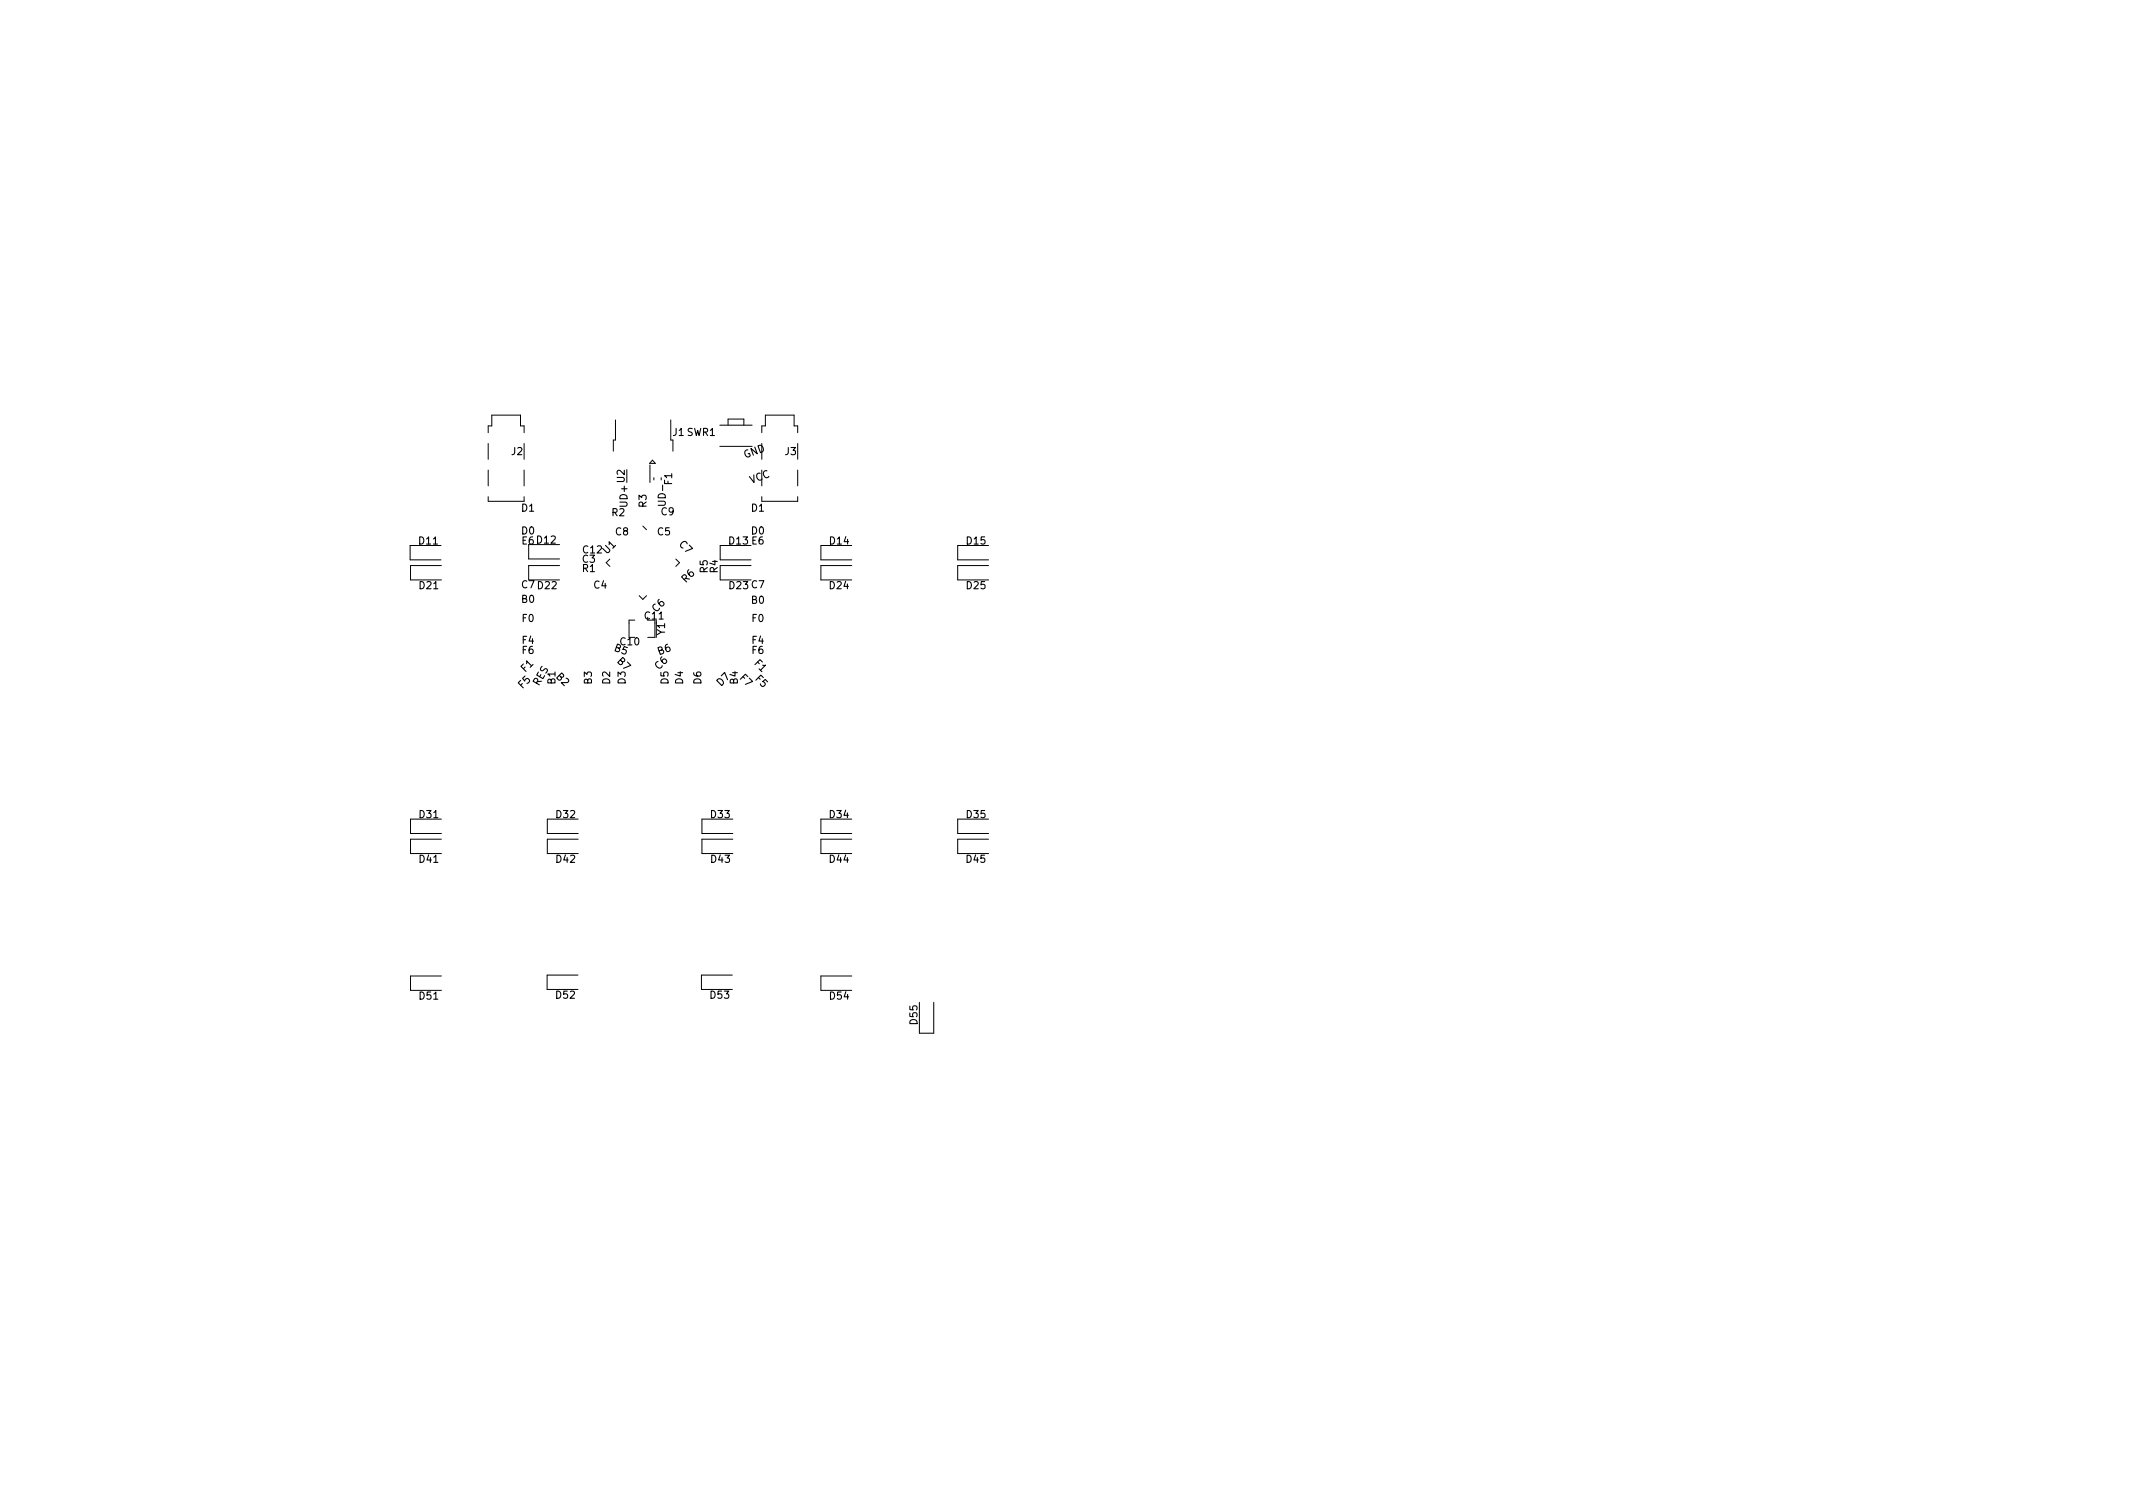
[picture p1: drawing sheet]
<svg xmlns="http://www.w3.org/2000/svg" width="297mm" height="210mm" viewBox="0 0 297 210" stroke-linecap="round" stroke-linejoin="round" font-family="sans-serif">
<defs><g id="words">
<g font-size="1.4">
<text x="71.2" y="63.4">J2</text>
<text x="93.7" y="60.7">J1 SWR1</text>
<text x="103.7" y="63.9" transform="rotate(-20 103.7 63.9)">GND</text>
<text x="109.3" y="63.4">J3</text>
<text x="72.6" y="71.2">D1</text>
<text x="85.2" y="71.9">R2</text>
<text x="87" y="67.2" transform="rotate(-90 87 67.2)">U2</text>
<text x="87.4" y="70.5" transform="rotate(-90 87.4 70.5)">UD+</text>
<text x="90" y="70.6" transform="rotate(-90 90 70.6)">R3</text>
<text x="92.1" y="71.7">C9</text>
<text x="92.7" y="70.2" transform="rotate(-90 92.7 70.2)">UD-</text>
<text x="93.6" y="67.5" transform="rotate(-90 93.6 67.5)">F1</text>
<text x="104.6" y="67.4" transform="rotate(-20 104.6 67.4)">VCC</text>
<text x="104.6" y="71.2">D1</text>
<text x="58.4" y="75.8">D11</text>
<text x="72.6" y="74.4">D0</text>
<text x="72.7" y="75.8">E6 D12</text>
<text x="81.2" y="77">C12</text>
<text x="84.6" y="77.2" transform="rotate(-45 84.6 77.2)">U1</text>
<text x="85.7" y="74.5">C8</text>
<text x="91.6" y="74.5">C5</text>
<text x="94.5" y="75.9" transform="rotate(45 94.5 75.9)">C7</text>
<text x="101.6" y="75.8">D13 E6</text>
<text x="104.6" y="74.4">D0</text>
<text x="115.6" y="75.8">D14</text>
<text x="134.6" y="75.8">D15</text>
<text x="58.4" y="82">D21</text>
<text x="72.6" y="81.9">C7 D22</text>
<text x="72.6" y="83.9">B0</text>
<text x="81.1" y="79.6">R1</text>
<text x="81.1" y="78.3">C3</text>
<text x="82.7" y="81.9">C4</text>
<text x="95.5" y="81.2" transform="rotate(-45 95.5 81.2)">R6</text>
<text x="98.5" y="79.8" transform="rotate(-90 98.5 79.8)">R5</text>
<text x="99.9" y="79.8" transform="rotate(-90 99.9 79.8)">R4</text>
<text x="101.6" y="82">D23 C7</text>
<text x="115.6" y="82">D24</text>
<text x="134.6" y="82">D25</text>
<text x="72.7" y="86.6">F0</text>
<text x="72.7" y="89.6">F4</text>
<text x="86.4" y="89.8">C10</text>
<text x="89.8" y="86.2">C11</text>
<text x="91.4" y="85.3" transform="rotate(-45 91.4 85.3)">C6</text>
<text x="92.6" y="88.4" transform="rotate(-90 92.6 88.4)">Y1</text>
<text x="104.6" y="84.1">B0</text>
<text x="104.7" y="89.6">F4</text>
<text x="104.7" y="86.6">F0</text>
<text x="72.7" y="91">F6</text>
<text x="72.8" y="95.9" transform="rotate(-45 72.8 95.9)">F5</text>
<text x="73.2" y="93.6" transform="rotate(-45 73.2 93.6)">F1</text>
<text x="75" y="95.6" transform="rotate(-60 75 95.6)">RES</text>
<text x="77.3" y="95.2" transform="rotate(-90 77.3 95.2)">B1</text>
<text x="77.4" y="94.3" transform="rotate(45 77.4 94.3)">B2</text>
<text x="82.4" y="95.2" transform="rotate(-90 82.4 95.2)">B3</text>
<text x="85" y="95.2" transform="rotate(-90 85 95.2)">D2</text>
<text x="85.5" y="90.6" transform="rotate(20 85.5 90.6)">B5</text>
<text x="85.9" y="92.2" transform="rotate(45 85.9 92.2)">B7</text>
<text x="87.1" y="95.2" transform="rotate(-90 87.1 95.2)">D3</text>
<text x="91.8" y="93.3" transform="rotate(-45 91.8 93.3)">C6</text>
<text x="91.8" y="91.2" transform="rotate(-20 91.8 91.2)">B6</text>
<text x="93.1" y="95.2" transform="rotate(-90 93.1 95.2)">D5</text>
<text x="95.1" y="95.2" transform="rotate(-90 95.1 95.2)">D4</text>
<text x="97.7" y="95.2" transform="rotate(-90 97.7 95.2)">D6</text>
<text x="100.4" y="95.6" transform="rotate(-45 100.4 95.6)">D7</text>
<text x="102.7" y="95.2" transform="rotate(-90 102.7 95.2)">B4</text>
<text x="103" y="94.5" transform="rotate(45 103 94.5)">F7</text>
<text x="104.7" y="91">F6</text>
<text x="105" y="92.5" transform="rotate(45 105 92.5)">F1</text>
<text x="105.1" y="94.6" transform="rotate(45 105.1 94.6)">F5</text>
<text x="58.4" y="113.9">D31</text>
<text x="77.5" y="113.9">D32</text>
<text x="99" y="113.9">D33</text>
<text x="115.6" y="113.9">D34</text>
<text x="134.6" y="113.9">D35</text>
<text x="58.4" y="120.1">D41</text>
<text x="77.5" y="120.1">D42</text>
<text x="99.1" y="120.1">D43</text>
<text x="115.6" y="120.1">D44</text>
<text x="134.6" y="120.1">D45</text>
<text x="58.4" y="139.2">D51</text>
<text x="77.5" y="139.1">D52</text>
<text x="99" y="139.1">D53</text>
<text x="115.6" y="139.2">D54</text>
<text x="127.8" y="142.6" transform="rotate(-90 127.8 142.6)">D55</text>
</g>
</g></defs>
<g fill="none" stroke="#000" stroke-width=".14">
<path d="M85.7 58.5v2.8h-.3v1.5M93.4 58.5v2.8h.3v1.5M100.2 59.2h4.5M101.4 59.2v-.8h2.2v.8M61.4 76h-4.3v2h4.3M61.5 78.8h-4.3v2h4.3M68 60.3v-1h.5v-1.5h4v1.5h.5v1M68 61.8v2.2M68 65.5v2.2M68 69.2v.6h5v-.6M73 61.8v2.2M73 65.5v2.2"/>
<path d="M77.9 75.8h-4.3v2h4.3M77.9 78.8h-4.3v2h4.3M84.9 77.8l-.5 .6 .5 .5M89.5 73.2l.5 .6M90.5 64.7v2.5M90.9 64.1l.4 .4h-.8zM91.1 66.5v.3M92.1 66.5v.3M94.1 77.8l.5 .6-.5 .5M100.2 62.2h4.5M104.6 76h-4.3v2h4.3M104.6 78.8h-4.3v2h4.3"/>
<path d="M106.1 69.2v.6h5v-.6M106.1 60.3v-1h.5v-1.5h4v1.5h.5v1M111.1 61.8v2.2M111.1 65.5v2.2M118.6 76h-4.3v2h4.3M118.6 78.8h-4.3v2h4.3M137.7 76h-4.3v2h4.3M137.7 78.8h-4.3v2h4.3M88.4 86.3h-.8v2.4M89 82.9l.5 .6 .5-.6M90.2 88.7h1M61.5 116.9h-4.3v2h4.3"/>
<path d="M61.5 114.1h-4.3v2h4.3M80.5 116.9h-4.3v2h4.3M80.5 114.1h-4.3v2h4.3M102.1 116.9h-4.3v2h4.3M102.1 114.1h-4.3v2h4.3M118.6 116.9h-4.3v2h4.3M118.6 114.1h-4.3v2h4.3M137.7 116.9h-4.3v2h4.3M137.7 114.1h-4.3v2h4.3M61.5 135.9h-4.3v2h4.3M80.5 135.8h-4.3v2h4.3M102 135.8h-4.3v2h4.3"/>
<path d="M118.6 135.9h-4.3v2h4.3M128 139.6v4.3h2v-4.3"/>
</g>
<use href="#words"/>
</svg>
